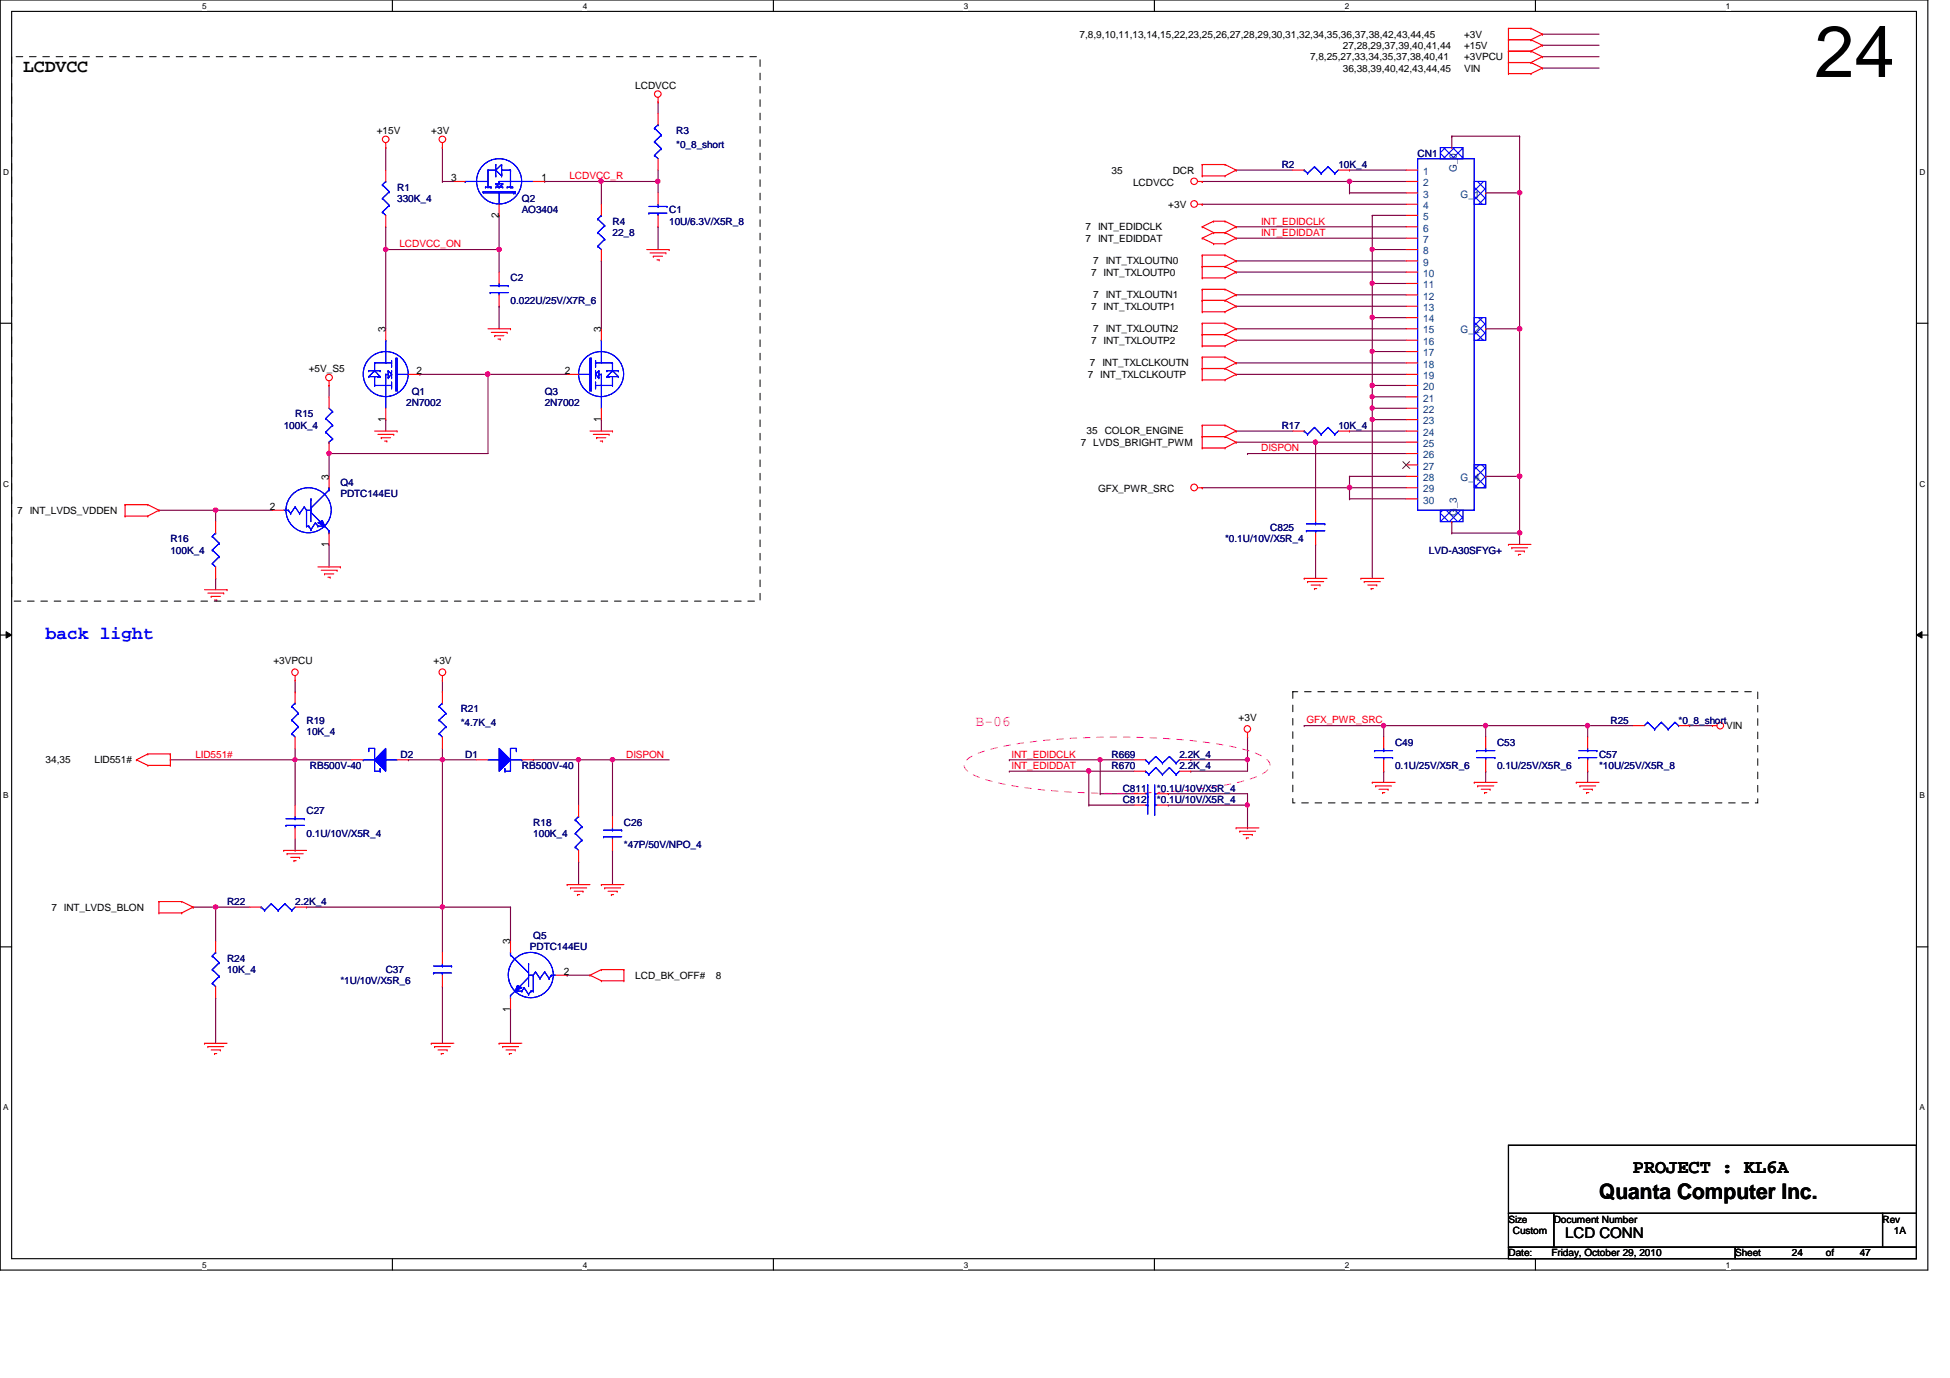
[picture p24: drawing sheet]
<svg xmlns="http://www.w3.org/2000/svg" width="297mm" height="210mm" viewBox="0 0 297 210" stroke-linecap="round" stroke-linejoin="round" font-family="sans-serif">
<defs><g id="words">
<text font-size="11" x="276.4" y="11.7">24</text>
<text font-size="3.3" x="243.6" y="182.6">Quanta Computer Inc.</text>
<text font-size="2.9" x="248.7" y="178.6">PROJECT : KL6A</text>
<text font-size="2.8" x="3.5" y="11">LCDVCC</text>
<text font-size="2.8" fill="#00f" x="6.9" y="97.3">back light</text>
<text font-size="2.2" fill="#f0f" x="148.6" y="110.7">B-06</text>
<text font-size="2.2" x="238.4" y="188.6">LCD CONN</text>
<g font-size="1.6">
<text x="68.7" y="27.6">3</text>
<text x="82.5" y="27.6">1</text>
<text x="76" y="33.2" transform="rotate(-90 76 33.2)">2</text>
<text x="58.7" y="50.6" transform="rotate(-90 58.7 50.6)">3</text>
<text x="91.6" y="50.6" transform="rotate(-90 91.6 50.6)">3</text>
<text x="63.5" y="57">2</text>
<text x="86" y="57">2</text>
<text x="58.7" y="64.3" transform="rotate(-90 58.7 64.3)">1</text>
<text x="91.6" y="64.3" transform="rotate(-90 91.6 64.3)">1</text>
<text x="41.1" y="77.7">2</text>
<text x="50.1" y="73.1" transform="rotate(-90 50.1 73.1)">3</text>
<text x="50.1" y="83.3" transform="rotate(-90 50.1 83.3)">1</text>
<text x="77.7" y="143.8" transform="rotate(-90 77.7 143.8)">3</text>
<text x="85.9" y="148.5">2</text>
<text x="77.7" y="154.1" transform="rotate(-90 77.7 154.1)">1</text>
</g>
<g font-size="1.6" fill="#004080">
<text x="216.8" y="26.6">1</text>
<text x="216.8" y="28.4">2</text>
<text x="221.9" y="26.2" transform="rotate(-90 221.9 26.2)">G_0</text>
<text x="216.8" y="30.1">3</text>
<text x="216.8" y="33.5">5</text>
<text x="216.8" y="31.8">4</text>
<text x="216.8" y="35.3">6</text>
<text x="222.5" y="30.1">G_1</text>
<text x="216.8" y="37">7</text>
<text x="216.8" y="40.5">9</text>
<text x="216.8" y="38.7">8</text>
<text x="216.8" y="43.9">11</text>
<text x="216.8" y="47.4">13</text>
<text x="216.8" y="42.2">10</text>
<text x="216.8" y="45.6">12</text>
<text x="216.8" y="50.8">15</text>
<text x="216.8" y="49.1">14</text>
<text x="216.8" y="52.5">16</text>
<text x="222.5" y="50.8">G_2</text>
<text x="216.8" y="54.3">17</text>
<text x="216.8" y="57.7">19</text>
<text x="216.8" y="56">18</text>
<text x="216.8" y="59.4">20</text>
<text x="216.8" y="61.2">21</text>
<text x="216.8" y="64.6">23</text>
<text x="216.8" y="62.9">22</text>
<text x="216.8" y="68.1">25</text>
<text x="216.8" y="71.5">27</text>
<text x="216.8" y="66.4">24</text>
<text x="216.8" y="69.8">26</text>
<text x="216.8" y="75">29</text>
<text x="216.8" y="73.3">28</text>
<text x="216.8" y="76.7">30</text>
<text x="222.5" y="73.3">G_4</text>
<text x="221.9" y="78.6" transform="rotate(-90 221.9 78.6)">G_3</text>
</g>
<g font-size="1.5">
<text x="164.5" y="5.7">7,8,9,10,11,13,14,15,22,23,25,26,27,28,29,30,31,32,34,35,36,37,38,42,43,44,45</text>
<text x="223" y="5.7">+3V</text>
<text x="199.6" y="9.2">7,8,25,27,33,34,35,37,38,40,41</text>
<text x="204.6" y="7.5">27,28,29,37,39,40,41,44</text>
<text x="204.6" y="10.9">36,38,39,40,42,43,44,45</text>
<text x="223" y="7.5">+15V</text>
<text x="223" y="9.2">+3VPCU</text>
<text x="223" y="10.9">VIN</text>
<text x="96.8" y="13.5">LCDVCC</text>
<text x="57.4" y="20.4">+15V</text>
<text x="65.7" y="20.4">+3V</text>
<text x="169.3" y="26.5">35</text>
<text x="172.6" y="28.4">LCDVCC</text>
<text x="178.6" y="26.5">DCR</text>
<text x="165.4" y="35.1">7 INT_EDIDCLK</text>
<text x="178" y="31.6">+3V</text>
<text x="165.4" y="36.8">7 INT_EDIDDAT</text>
<text x="166.2" y="42">7 INT_TXLOUTP0</text>
<text x="166.5" y="40.3">7 INT_TXLOUTN0</text>
<text x="166.2" y="47.2">7 INT_TXLOUTP1</text>
<text x="166.5" y="45.5">7 INT_TXLOUTN1</text>
<text x="166.2" y="52.4">7 INT_TXLOUTP2</text>
<text x="166.5" y="50.6">7 INT_TXLOUTN2</text>
<text x="47" y="56.7">+5V_S5</text>
<text x="165.7" y="57.5">7 INT_TXLCLKOUTP</text>
<text x="166" y="55.8">7 INT_TXLCLKOUTN</text>
<text x="164.6" y="67.9">7 LVDS_BRIGHT_PWM</text>
<text x="165.5" y="66.2">35 COLOR_ENGINE</text>
<text x="167.3" y="75">GFX_PWR_SRC</text>
<text x="2.6" y="78.3">7 INT_LVDS_VDDEN</text>
<text x="41.7" y="101.2">+3VPCU</text>
<text x="66" y="101.2">+3V</text>
<text x="188.7" y="109.9">+3V</text>
<text x="262.9" y="111.1">VIN</text>
<text x="6.9" y="116.2">34,35</text>
<text x="14.4" y="116.2">LID551#</text>
<text x="7.8" y="138.7">7 INT_LVDS_BLON</text>
<text x="96.8" y="149.1">LCD_BK_OFF#</text>
<text x="109" y="149.1">8</text>
<text x="229.8" y="186.2">Size</text>
<text x="229.8" y="191.4">Date:</text>
<text x="230.5" y="188">Custom</text>
<text x="236.3" y="191.4">Friday, October 29, 2010</text>
<text x="236.7" y="186.2">Document Number</text>
<text x="264.3" y="191.4">Sheet</text>
<text x="273" y="191.4">24</text>
<text x="278.1" y="191.4">of</text>
<text x="283.3" y="191.4">47</text>
<text x="286.8" y="186.2">Rev</text>
<text x="288.5" y="188">1A</text>
</g>
<g font-size="1.5" fill="#000080">
<text x="103" y="20.4">R3</text>
<text x="103" y="22.5">*0_8_short</text>
<text x="215.9" y="23.9">CN1</text>
<text x="60.5" y="29">R1</text>
<text x="195.2" y="25.6">R2</text>
<text x="203.9" y="25.6">10K_4</text>
<text x="60.5" y="30.8">330K_4</text>
<text x="79.5" y="30.8">Q2</text>
<text x="79.5" y="32.5">AO3404</text>
<text x="93.3" y="34.2">R4</text>
<text x="93.3" y="35.9">22_8</text>
<text x="101.9" y="32.5">C1</text>
<text x="101.9" y="34.2">10U/6.3V/X5R_8</text>
<text x="77.8" y="42.8">C2</text>
<text x="77.8" y="46.3">0.022U/25V/X7R_6</text>
<text x="43.2" y="65.3">100K_4</text>
<text x="45" y="63.6">R15</text>
<text x="61.9" y="61.8">2N7002</text>
<text x="62.7" y="60.1">Q1</text>
<text x="83" y="60.1">Q3</text>
<text x="83" y="61.8">2N7002</text>
<text x="195.2" y="65.3">R17</text>
<text x="203.9" y="65.3">10K_4</text>
<text x="51.9" y="74">Q4</text>
<text x="51.9" y="75.7">PDTC144EU</text>
<text x="25.9" y="82.6">R16</text>
<text x="186.6" y="82.6">*0.1U/10V/X5R_4</text>
<text x="193.5" y="80.9">C825</text>
<text x="25.9" y="84.3">100K_4</text>
<text x="217.7" y="84.3">LVD-A30SFYG+</text>
<text x="46.7" y="110.2">R19</text>
<text x="46.7" y="111.9">10K_4</text>
<text x="70.2" y="108.5">R21</text>
<text x="70.2" y="110.6">*4.7K_4</text>
<text x="212.5" y="113.7">C49</text>
<text x="228" y="113.7">C53</text>
<text x="245.3" y="110.2">R25</text>
<text x="255.7" y="110.2">*0_8_short</text>
<text x="47.2" y="117.1">RB500V-40</text>
<text x="61" y="115.4">D2</text>
<text x="70.9" y="115.4">D1</text>
<text x="79.5" y="117.1">RB500V-40</text>
<text x="169.3" y="115.4">R669</text>
<text x="169.3" y="117.1">R670</text>
<text x="179.7" y="115.4">2.2K_4</text>
<text x="179.7" y="117.1">2.2K_4</text>
<text x="212.5" y="117.1">0.1U/25V/X5R_6</text>
<text x="228" y="117.1">0.1U/25V/X5R_6</text>
<text x="243.6" y="115.4">C57</text>
<text x="243.6" y="117.1">*10U/25V/X5R_8</text>
<text x="46.7" y="124">C27</text>
<text x="81.2" y="125.8">R18</text>
<text x="95" y="125.8">C26</text>
<text x="171" y="120.6">C811</text>
<text x="171" y="122.3">C812</text>
<text x="176.2" y="120.6">*0.1U/10V/X5R_4</text>
<text x="176.2" y="122.3">*0.1U/10V/X5R_4</text>
<text x="46.7" y="127.5">0.1U/10V/X5R_4</text>
<text x="81.2" y="127.5">100K_4</text>
<text x="95" y="129.2">*47P/50V/NPO_4</text>
<text x="34.6" y="137.8">R22</text>
<text x="45" y="137.8">2.2K_4</text>
<text x="81.2" y="143">Q5</text>
<text x="34.6" y="146.5">R24</text>
<text x="34.6" y="148.2">10K_4</text>
<text x="51.9" y="149.9">*1U/10V/X5R_6</text>
<text x="58.8" y="148.2">C37</text>
<text x="80.7" y="144.8">PDTC144EU</text>
</g>
<g font-size="1.5" fill="#f00">
<text x="86.7" y="27.3">LCDVCC_R</text>
<text x="192.1" y="34.2">INT_EDIDCLK</text>
<text x="192.1" y="35.9">INT_EDIDDAT</text>
<text x="60.8" y="37.7">LCDVCC_ON</text>
<text x="192.1" y="68.7">DISPON</text>
<text x="199" y="110.2">GFX_PWR_SRC</text>
<text x="29.8" y="115.4">LID551#</text>
<text x="95.4" y="115.4">DISPON</text>
<text x="154.1" y="115.4">INT_EDIDCLK</text>
<text x="154.1" y="117.1">INT_EDIDDAT</text>
</g>
<g font-size="1.3">
<text x="30.8" y="1.4">5</text>
<text x="88.8" y="1.4">4</text>
<text x="146.8" y="1.4">3</text>
<text x="204.8" y="1.4">2</text>
<text x="262.9" y="1.4">1</text>
<text x=".5" y="26.6">D</text>
<text x="292.4" y="26.6">D</text>
<text x=".5" y="74.1">C</text>
<text x="292.4" y="74.1">C</text>
<text x=".5" y="121.6">B</text>
<text x="292.4" y="121.6">B</text>
<text x=".5" y="169.1">A</text>
<text x="292.4" y="169.1">A</text>
<text x="30.8" y="193.1">5</text>
<text x="88.8" y="193.1">4</text>
<text x="146.8" y="193.1">3</text>
<text x="204.8" y="193.1">2</text>
<text x="262.9" y="193.1">1</text>
</g>
</g></defs>
<path d="M0 0h293.7v193.5h-293.7zM1.8 1.7h290.1v190h-290.1z" fill="none" stroke="#000" stroke-width=".17"/>
<g fill="#fff">
<path d="M30.8 .2h.7v1.4h-.7z"/>
<path d="M30.8 191.9h.7v1.4h-.7z"/>
</g>
<path d="M59.8 0v1.7M59.8 191.7v1.8" fill="none" stroke="#000" stroke-width=".17"/>
<g fill="#fff">
<path d="M88.8 .2h.6v1.4h-.6z"/>
<path d="M88.8 191.9h.6v1.4h-.6z"/>
</g>
<path d="M117.8 0v1.7M117.8 191.7v1.8" fill="none" stroke="#000" stroke-width=".17"/>
<g fill="#fff">
<path d="M146.8 .2h.7v1.4h-.7z"/>
<path d="M146.8 191.9h.7v1.4h-.7z"/>
</g>
<path d="M175.8 0v1.7M175.8 191.7v1.8" fill="none" stroke="#000" stroke-width=".17"/>
<g fill="#fff">
<path d="M204.8 .2h.7v1.4h-.7z"/>
<path d="M204.8 191.9h.7v1.4h-.7z"/>
</g>
<path d="M233.9 0v1.7M233.9 191.7v1.8" fill="none" stroke="#000" stroke-width=".17"/>
<g fill="#fff">
<path d="M262.9 .2h.7v1.4h-.7z"/>
<path d="M262.9 191.9h.7v1.4h-.7z"/>
<path d="M.5 25.5h.9v1.4h-.9z"/>
<path d="M292.4 25.5h.9v1.4h-.9z"/>
<path d="M.5 73h.9v1.4h-.9z"/>
<path d="M292.4 73h.9v1.4h-.9z"/>
</g>
<path d="M0 49.2h1.8M291.9 49.2h1.8" fill="none" stroke="#000" stroke-width=".17"/>
<g fill="#fff">
<path d="M.5 120.5h.8v1.4h-.8z"/>
<path d="M292.4 120.5h.8v1.4h-.8z"/>
</g>
<path d="M0 96.7h1.8M291.9 96.7h1.8" fill="none" stroke="#000" stroke-width=".17"/>
<path d="M.9 96.2l.9 .5-.9 .5zM291.9 96.7l.9-.5v1z" fill="#000"/>
<path d="M.9 96.2l.9 .5-.9 .5zM291.9 96.7l.9-.5v1z" fill="none" stroke="#000" stroke-width=".15"/>
<g fill="#fff">
<path d="M.5 168h.8v1.4h-.8z"/>
<path d="M292.4 168h.8v1.4h-.8z"/>
</g>
<path d="M0 144.2h1.8M291.9 144.2h1.8" fill="none" stroke="#000" stroke-width=".17"/>
<path d="M58.8 22.5h.1M58.8 22.5v3.4M91.6 27.6h.1M91.6 27.6h8.6" fill="none" stroke="#800040" stroke-width=".17"/>
<circle cx="100.2" cy="27.6" r=".33" fill="#f0f"/>
<circle cx="100.2" cy="27.6" r=".33" fill="none" stroke="#f0f" stroke-width=".17"/>
<circle cx="91.6" cy="27.6" r=".33" fill="#f0f"/>
<circle cx="91.6" cy="27.6" r=".33" fill="none" stroke="#f0f" stroke-width=".17"/>
<g fill="none" stroke="#800040" stroke-width=".17">
<path d="M58.8 34.5h.1M58.8 34.5v3.5M76 32.8h.1M76 32.8v5.2M83 27.6h.1M83 27.6h8.6M91.6 39.8h.1M91.6 27.6h.1M91.6 27.6v3.5M91.6 39.8v10.3M100.2 27.6h.1M100.2 34.5h.1"/>
<path d="M100.2 27.6v1.8M100.2 34.5v3.5M76 46.7h.1M76 46.7v3.4M50.1 69.1h.1M50.1 69.1h24.2M91.6 63.9h.1M91.6 63.9v1.8"/>
</g>
<circle cx="50.1" cy="69.1" r=".33" fill="#f0f"/>
<circle cx="50.1" cy="69.1" r=".33" fill="none" stroke="#f0f" stroke-width=".17"/>
<path d="M58.8 38h.1M58.8 38h17.2" fill="none" stroke="#800040" stroke-width=".17"/>
<circle cx="76" cy="38" r=".33" fill="#f0f"/>
<circle cx="76" cy="38" r=".33" fill="none" stroke="#f0f" stroke-width=".17"/>
<path d="M58.8 38h.1M58.8 38v12.1" fill="none" stroke="#800040" stroke-width=".17"/>
<circle cx="58.8" cy="38" r=".33" fill="#f0f"/>
<circle cx="58.8" cy="38" r=".33" fill="none" stroke="#f0f" stroke-width=".17"/>
<path d="M76 38h.1M76 38v3.4M50.1 58.7h.1M50.1 58.7v1.8M64 57h.1M64 57h22.4M74.3 57h.1M74.3 57v12.1M50.1 69.1h.1M50.1 69.1v3.5" fill="none" stroke="#800040" stroke-width=".17"/>
<circle cx="74.3" cy="57" r=".34" fill="#f0f"/>
<circle cx="74.3" cy="57" r=".34" fill="none" stroke="#f0f" stroke-width=".17"/>
<path d="M32.8 77.7h.1M32.8 77.7h8.7M50.1 82.9h.1M50.1 82.9v3.5" fill="none" stroke="#800040" stroke-width=".17"/>
<circle cx="32.9" cy="77.7" r=".33" fill="#f0f"/>
<circle cx="32.9" cy="77.7" r=".33" fill="none" stroke="#f0f" stroke-width=".17"/>
<path d="M93.3 115.7h.1M93.3 115.7v8.7M29.4 138.2h.1M29.4 138.2h3.4M77.8 153.7h.1M77.8 153.7v5.2" fill="none" stroke="#800040" stroke-width=".17"/>
<circle cx="93.3" cy="115.7" r=".33" fill="#f0f"/>
<circle cx="93.3" cy="115.7" r=".33" fill="none" stroke="#f0f" stroke-width=".17"/>
<path d="M88.1 115.7h.1M88.1 115.7h5.2M88.1 115.7v6.9M93.3 129.5h.1M93.3 129.5v5.2" fill="none" stroke="#800040" stroke-width=".17"/>
<circle cx="88.1" cy="115.7" r=".32" fill="#f0f"/>
<circle cx="88.1" cy="115.7" r=".32" fill="none" stroke="#f0f" stroke-width=".17"/>
<path d="M45 115.7h.1M45 115.7h8.6M45 115.7v6.9M81.2 115.7h.1M81.2 115.7h6.9" fill="none" stroke="#800040" stroke-width=".17"/>
<circle cx="44.9" cy="115.7" r=".32" fill="#f0f"/>
<circle cx="44.9" cy="115.7" r=".32" fill="none" stroke="#f0f" stroke-width=".17"/>
<path d="M45 105.4h.1M45 103.6v1.8M67.4 115.7h.1M67.4 115.7v22.5M45 129.5h.1M45 127.8v1.7" fill="none" stroke="#800040" stroke-width=".17"/>
<circle cx="67.4" cy="138.1" r=".33" fill="#f0f"/>
<circle cx="67.4" cy="138.1" r=".33" fill="none" stroke="#f0f" stroke-width=".17"/>
<circle cx="67.4" cy="115.7" r=".33" fill="#f0f"/>
<circle cx="67.4" cy="115.7" r=".33" fill="none" stroke="#f0f" stroke-width=".17"/>
<path d="M25.9 115.7h.1M25.9 115.7h19.1M32.8 138.2h.1M32.8 138.2h5.3M32.8 138.2v5.2" fill="none" stroke="#800040" stroke-width=".17"/>
<circle cx="32.9" cy="138.1" r=".33" fill="#f0f"/>
<circle cx="32.9" cy="138.1" r=".33" fill="none" stroke="#f0f" stroke-width=".17"/>
<g fill="none" stroke="#800040" stroke-width=".17">
<path d="M24.2 77.7h.1M24.2 77.7h8.6M32.8 77.7h.1M32.8 77.7v1.8M58.8 63.9h.1M58.8 63.9v1.8M32.8 88.1h.1M32.8 88.1v1.7M45 115.7h.1M45 114v1.7M62.2 115.7h.1M62.2 115.7h10.4"/>
<path d="M67.4 115.7h.1M67.4 105.4h.1M67.4 103.6v1.8M67.4 114v1.7M93.3 115.7h.1M93.3 115.7h8.6M226.3 110.5h.1M226.3 117.5h.1M226.3 110.5v1.8M226.3 117.5v1.7M226.3 110.5h15.5M46.7 138.2h.1"/>
<path d="M46.7 138.2h31.1M67.4 138.2h.1M67.4 138.2v6.9M77.8 138.2h.1M77.8 138.2v5.2M88.1 131.3h.1M88.1 131.3v3.4M32.8 152h.1M32.8 152v6.9M67.4 150.3h.1M67.4 150.3v8.6M86.4 148.5h.1"/>
<path d="M86.4 148.5h3.5"/>
</g>
<circle cx="241.8" cy="110.5" r=".33" fill="#f0f"/>
<circle cx="241.8" cy="110.5" r=".33" fill="none" stroke="#f0f" stroke-width=".17"/>
<path d="M198.7 110.5h.1M198.7 110.5h27.6M210.8 117.5h.1M210.8 110.5h.1M210.8 110.5v1.8M210.8 117.5v1.7M241.8 117.5h.1M241.8 110.5h.1M241.8 110.5v1.8M241.8 117.5v1.7" fill="none" stroke="#800040" stroke-width=".17"/>
<circle cx="226.3" cy="110.5" r=".33" fill="#f0f"/>
<circle cx="226.3" cy="110.5" r=".33" fill="none" stroke="#f0f" stroke-width=".17"/>
<circle cx="210.7" cy="110.5" r=".33" fill="#f0f"/>
<circle cx="210.7" cy="110.5" r=".33" fill="none" stroke="#f0f" stroke-width=".17"/>
<g fill="none" stroke="#800040" stroke-width=".17">
<path d="M100.2 15.5h.1M100.2 15.5v1.8M234.9 5.2h.1M234.9 6.9h.1M234.9 8.6h.1M234.9 10.4h.1M234.9 5.2h8.7M234.9 6.9h8.7M234.9 8.6h8.7M234.9 10.4h8.7M67.4 22.5h.1M67.4 27.6h.1"/>
<path d="M67.4 22.5v5.1M67.4 27.6h1.7M100.2 27.6h.1M100.2 25.9v1.7M205.6 25.9h.1M205.6 25.9h8.6M188.3 57h.1M188.3 55.3h.1M188.3 57h25.9M188.3 55.3h25.9M205.6 65.7h.1M205.6 72.6h.1"/>
<path d="M205.6 65.7h8.6M205.6 72.6h8.6M205.6 72.6v1.7"/>
</g>
<circle cx="205.6" cy="74.2" r=".34" fill="#f0f"/>
<circle cx="205.6" cy="74.2" r=".34" fill="none" stroke="#f0f" stroke-width=".17"/>
<g fill="none" stroke="#800040" stroke-width=".17">
<path d="M188.3 34.5h.1M188.3 36.3h.1M188.3 39.8h.1M188.3 25.9h.1M188.3 34.5h25.9M188.3 36.3h25.9M188.3 39.8h25.9M188.3 25.9h8.6M226.3 29.4h.1M226.3 29.4h5.2M231.5 29.4h.1M231.5 29.4v43.2"/>
<path d="M188.3 51.8h.1M188.3 50.1h.1M188.3 44.9h.1M188.3 46.7h.1M188.3 41.4h.1M188.3 51.8h25.9M188.3 50.1h25.9M188.3 44.9h25.9M188.3 46.7h25.9M188.3 41.4h25.9M226.3 50.1h.1M226.3 50.1h5.2"/>
<path d="M231.5 50.1h.1M183.1 74.3h.1M183.1 74.3h31.1M188.3 65.7h.1M188.3 65.7h8.6M200.4 67.4h.1M200.4 67.4h13.8M205.6 74.3h.1M221.1 81.2h.1M221.1 81.2h10.4M241.8 110.5h.1M241.8 110.5h6.9"/>
<path d="M257.4 110.5h.1M257.4 110.5h3.5"/>
</g>
<circle cx="231.5" cy="72.5" r=".33" fill="#f0f"/>
<circle cx="231.5" cy="72.5" r=".33" fill="none" stroke="#f0f" stroke-width=".17"/>
<circle cx="231.5" cy="50.1" r=".34" fill="#f0f"/>
<circle cx="231.5" cy="50.1" r=".34" fill="none" stroke="#f0f" stroke-width=".17"/>
<path d="M226.3 72.6h.1M226.3 72.6h5.2M231.5 81.2h.1M231.5 81.2v1.7" fill="none" stroke="#800040" stroke-width=".17"/>
<circle cx="231.5" cy="81.2" r=".33" fill="#f0f"/>
<circle cx="231.5" cy="81.2" r=".33" fill="none" stroke="#f0f" stroke-width=".17"/>
<path d="M205.6 27.6h.1M205.6 27.6h8.6M221.1 20.7h.1M221.1 20.7v1.8M221.1 20.7h10.4M190 69.1h.1M190 69.1h24.2M221.1 79.5h.1M221.1 79.5v1.7" fill="none" stroke="#800040" stroke-width=".17"/>
<circle cx="205.6" cy="27.6" r=".33" fill="#f0f"/>
<circle cx="205.6" cy="27.6" r=".33" fill="none" stroke="#f0f" stroke-width=".17"/>
<path d="M183.1 27.6h.1M183.1 31.1h.1M183.1 27.6h22.5M183.1 31.1h31.1M205.6 27.6h.1M205.6 29.4h.1M205.6 27.6v1.8M205.6 29.4h8.6M231.5 20.7h.1M231.5 20.7v8.7" fill="none" stroke="#800040" stroke-width=".17"/>
<circle cx="231.5" cy="29.4" r=".33" fill="#f0f"/>
<circle cx="231.5" cy="29.4" r=".33" fill="none" stroke="#f0f" stroke-width=".17"/>
<path d="M209 38h.1M209 38h5.2M209 38v10.4M209 43.2h.1M209 43.2h5.2M205.6 76h.1M205.6 74.3h.1M205.6 76h8.6M205.6 74.3v1.7" fill="none" stroke="#800040" stroke-width=".17"/>
<circle cx="209" cy="43.2" r=".32" fill="#f0f"/>
<circle cx="209" cy="43.2" r=".32" fill="none" stroke="#f0f" stroke-width=".17"/>
<path d="M209 48.4h.1M209 48.4h5.2M209 48.4v5.2" fill="none" stroke="#800040" stroke-width=".17"/>
<circle cx="209" cy="48.3" r=".33" fill="#f0f"/>
<circle cx="209" cy="48.3" r=".33" fill="none" stroke="#f0f" stroke-width=".17"/>
<path d="M209 53.6h.1M209 53.6h5.2M209 53.6v5.1" fill="none" stroke="#800040" stroke-width=".17"/>
<circle cx="209" cy="53.5" r=".32" fill="#f0f"/>
<circle cx="209" cy="53.5" r=".32" fill="none" stroke="#f0f" stroke-width=".17"/>
<path d="M209 58.7h.1M209 58.7h5.2M209 58.7v1.8" fill="none" stroke="#800040" stroke-width=".17"/>
<circle cx="209" cy="58.7" r=".33" fill="#f0f"/>
<circle cx="209" cy="58.7" r=".33" fill="none" stroke="#f0f" stroke-width=".17"/>
<path d="M209 60.5h.1M209 60.5h5.2M209 60.5v1.7" fill="none" stroke="#800040" stroke-width=".17"/>
<circle cx="209" cy="60.4" r=".32" fill="#f0f"/>
<circle cx="209" cy="60.4" r=".32" fill="none" stroke="#f0f" stroke-width=".17"/>
<path d="M209 62.2h.1M209 63.9h.1M209 62.2h5.2M209 63.9v24.2" fill="none" stroke="#800040" stroke-width=".17"/>
<circle cx="209" cy="63.9" r=".32" fill="#f0f"/>
<circle cx="209" cy="63.9" r=".32" fill="none" stroke="#f0f" stroke-width=".17"/>
<path d="M209 63.9h.1M209 62.2h.1M209 63.9h5.2M209 62.2v1.7" fill="none" stroke="#800040" stroke-width=".17"/>
<circle cx="209" cy="62.2" r=".32" fill="#f0f"/>
<circle cx="209" cy="62.2" r=".32" fill="none" stroke="#f0f" stroke-width=".17"/>
<path d="M231.5 72.6h.1M231.5 72.6v8.6" fill="none" stroke="#800040" stroke-width=".17"/>
<circle cx="231.5" cy="72.5" r=".33" fill="#f0f"/>
<circle cx="231.5" cy="72.5" r=".33" fill="none" stroke="#f0f" stroke-width=".17"/>
<path d="M181.4 117.5h.1M190 115.7h.1M190 115.7v1.8h-8.6" fill="none" stroke="#800040" stroke-width=".17"/>
<circle cx="190" cy="115.7" r=".32" fill="#f0f"/>
<circle cx="190" cy="115.7" r=".32" fill="none" stroke="#f0f" stroke-width=".17"/>
<path d="M167.6 115.7h.1M167.6 115.7h5.2M181.4 115.7h.1M190 112.3h.1M190 112.3v3.4h-8.6" fill="none" stroke="#800040" stroke-width=".17"/>
<circle cx="167.6" cy="115.7" r=".32" fill="#f0f"/>
<circle cx="167.6" cy="115.7" r=".32" fill="none" stroke="#f0f" stroke-width=".17"/>
<path d="M165.9 117.5h.1M165.9 117.5h6.9M178 120.9h.1M178 120.9h12v1.7M190 122.6h.1" fill="none" stroke="#800040" stroke-width=".17"/>
<circle cx="190" cy="122.6" r=".32" fill="#f0f"/>
<circle cx="190" cy="122.6" r=".32" fill="none" stroke="#f0f" stroke-width=".17"/>
<path d="M153.8 115.7h.1M153.8 115.7h13.8M165.9 117.5h.1M165.9 117.5v5.1M167.6 115.7h.1M167.6 115.7v5.2M165.9 122.6h.1M165.9 122.6h6.9M167.6 120.9h.1M167.6 120.9h5.2M178 122.6h.1M178 122.6h12" fill="none" stroke="#800040" stroke-width=".17"/>
<circle cx="165.8" cy="117.4" r=".33" fill="#f0f"/>
<circle cx="165.8" cy="117.4" r=".33" fill="none" stroke="#f0f" stroke-width=".17"/>
<path d="M209 32.8h.1M209 38h.1M209 32.8h5.2M209 32.8v5.2M153.8 117.5h.1M153.8 117.5h12.1M190 126.1h.1M190 122.6v3.5" fill="none" stroke="#800040" stroke-width=".17"/>
<circle cx="209" cy="38" r=".32" fill="#f0f"/>
<circle cx="209" cy="38" r=".32" fill="none" stroke="#f0f" stroke-width=".17"/>
<path d="M200.4 67.4h.1M200.4 67.4v10.3M200.4 82.9h.1M200.4 82.9v5.2" fill="none" stroke="#800040" stroke-width=".17"/>
<circle cx="200.4" cy="67.3" r=".33" fill="#f0f"/>
<circle cx="200.4" cy="67.3" r=".33" fill="none" stroke="#f0f" stroke-width=".17"/>
<path d="M188.3 67.4h.1M188.3 67.4h12.1" fill="none" stroke="#800040" stroke-width=".17"/>
<g fill="none" stroke="#f00" stroke-width=".17">
<path d="M100.2 15.5h.1M100.2 14.9v.6M229.8 6.1h.1M229.8 4.3h.1M229.8 7.8h.1M229.8 9.5h.1M229.8 11.2h.1M229.8 4.3h3.4M229.8 6.1h3.4M229.8 4.3v6.9M229.8 7.8h3.4M229.8 9.5h3.4"/>
<path d="M229.8 11.2h3.4M233.2 4.3h.1M233.2 6.1h.1M233.2 7.8h.1M233.2 9.5h.1M233.2 11.2h.1M233.2 4.3l1.7 .9M233.2 6.1l1.7 .8M233.2 7.8l1.7 .8M233.2 9.5l1.7 .9M234.9 5.2h.1M234.9 6.9h.1"/>
<path d="M234.9 8.6h.1M234.9 10.4h.1M234.9 5.2l-1.7 .9M234.9 6.9l-1.7 .9M234.9 8.6l-1.7 .9M234.9 10.4l-1.7 .8M58.8 22.5h.1M58.8 21.8v.7M67.4 22.5h.1M67.4 21.8v.7M98.5 38h3.4M99 38.5h2.4"/>
<path d="M99.5 39h.1M99.5 39h1.4M100.1 39.6h.3M100.4 39.6h.1M101.4 38.5h.1M101.9 38h.1M182.5 27.6h.6M182.5 31.1h.6M183.1 36.3h.1M183.1 34.5h.1M183.1 38.9h.1M183.1 25.1h.1"/>
<path d="M183.1 26.8h.1M183.1 27.6h.1M183.1 31.1h.1M183.1 25.1v1.7M183.1 38.9v3.4M183.1 36.3l1.8 .8M183.1 34.5l1.8 .9M183.1 38.9h3.5M183.1 25.1h3.5M183.1 26.8h3.5M184.9 35.4h.1M184.9 37.1h.1"/>
<path d="M184.9 33.7h.1M184.9 35.4h1.7M184.9 35.4l-1.8 .9M184.9 37.1h1.7M184.9 33.7h1.7M184.9 33.7l-1.8 .8M186.6 35.4h.1M186.6 37.1h.1M186.6 33.7h.1M186.6 38.9h.1M186.6 25.1h.1M186.6 26.8h.1"/>
<path d="M186.6 35.4l1.7 .9M186.6 33.7l1.7 .8M186.6 38.9l1.7 .9M186.6 25.1l1.7 .8M188.3 36.3h.1M188.3 34.5h.1M188.3 39.8h.1M188.3 25.9h.1M188.3 36.3l-1.7 .8M188.3 34.5l-1.7 .9M188.3 39.8l-1.7 .8M188.3 25.9l-1.7 .9"/>
<path d="M50.1 58.7h.1M50.1 58v.7M74.3 50.1h3.5M74.8 50.6h2.5M75.3 51.1h.1M75.3 51.1h1.4M75.9 51.6h.3M76.2 51.6h.1M77.3 50.6h.1M77.8 50.1h.1M183.1 56.1h.1M183.1 54.4h.1"/>
<path d="M183.1 57.9h.1M183.1 49.2h.1M183.1 51h.1M183.1 52.7h.1M183.1 44.1h.1M183.1 45.8h.1M183.1 47.5h.1M183.1 40.6h.1M183.1 42.3h.1M183.1 54.4h3.5M183.1 56.1h3.5M183.1 44.1v3.4"/>
<path d="M183.1 49.2v3.5M183.1 54.4v3.5M183.1 57.9h3.5M183.1 49.2h3.5M183.1 51h3.5M183.1 52.7h3.5M183.1 44.1h3.5M183.1 45.8h3.5M183.1 47.5h3.5M183.1 40.6h3.5M183.1 42.3h3.5M186.6 54.4h.1"/>
<path d="M186.6 56.1h.1M186.6 57.9h.1M186.6 49.2h.1M186.6 51h.1M186.6 52.7h.1M186.6 44.1h.1M186.6 45.8h.1M186.6 47.5h.1M186.6 40.6h.1M186.6 42.3h.1M186.6 54.4l1.7 .9M186.6 56.1l1.7 .9"/>
<path d="M186.6 49.2l1.7 .9M186.6 51l1.7 .8M186.6 44.1l1.7 .8M186.6 45.8l1.7 .9M186.6 40.6l1.7 .8M188.3 55.3h.1M188.3 57h.1M188.3 50.1h.1M188.3 51.8h.1M188.3 44.9h.1M188.3 46.7h.1M188.3 41.4h.1"/>
<path d="M188.3 55.3l-1.7 .8M188.3 57l-1.7 .9M188.3 50.1l-1.7 .9M188.3 51.8l-1.7 .9M188.3 44.9l-1.7 .9M188.3 46.7l-1.7 .8M188.3 41.4l-1.7 .9M19 78.6h.1M19 76.9h.1M19 76.9h3.5M19 78.6h3.5M19 76.9v1.7"/>
<path d="M22.5 76.9h.1M22.5 78.6h.1M22.5 76.9l1.7 .8M24.2 77.7h.1M24.2 77.7l-1.7 .9M32.8 79.5v1.7M57.1 65.7h3.4M57.6 66.2h2.4M58.1 66.7h.1M58.1 66.7h1.4M58.6 67.2h.3M58.9 67.2h.1"/>
<path d="M60 66.2h.1M60.5 65.7h.1M89.9 65.7h3.4M90.4 66.2h2.4M90.9 66.7h.1M90.9 66.7h1.4M91.4 67.2h.4M91.8 67.2h.1M92.8 66.2h.1M93.3 65.7h.1M182.5 74.3h.6M183.1 64.8h.1"/>
<path d="M183.1 66.5h.1M183.1 68.2h.1M183.1 74.3h.1M183.1 64.8v3.4M183.1 64.8h3.5M183.1 66.5h3.5M183.1 68.2h3.5M186.6 64.8h.1M186.6 66.5h.1M186.6 68.2h.1M186.6 64.8l1.7 .9M186.6 66.5l1.7 .9"/>
<path d="M188.3 65.7h.1M188.3 67.4h.1M188.3 65.7l-1.7 .8M188.3 67.4l-1.7 .8M31.2 89.8h3.4M31.7 90.3h2.4M32.2 90.8h.1M32.2 90.8h1.4M32.7 91.4h.3M32.8 86.4v1.7M33 91.4h.1M34.1 90.3h.1"/>
<path d="M34.6 89.8h.1M48.4 86.4h3.5M48.9 86.9h2.4M49.4 87.4h.1M49.4 87.4h1.4M49.9 87.9h.4M50.3 87.9h.1M51.3 86.9h.1M51.9 86.4h.1M198.7 88.1h.1M198.7 88.1h3.4M199.2 88.6h.1"/>
<path d="M199.2 88.6h2.4M199.7 89.1h1.4M200.2 89.7h.1M200.2 89.7h.4M201.1 89.1h.1M207.3 88.1h.1M207.3 88.1h3.5M207.8 88.6h.1M207.8 88.6h2.5M208.4 89.1h1.3M208.9 89.7h.1M208.9 89.7h.3"/>
<path d="M209.7 89.1h.1M229.8 82.9h.1M229.8 82.9h3.4M230.3 83.4h.1M230.3 83.4h2.4M230.8 83.9h1.4M231.3 84.5h.1M231.3 84.5h.3M232.2 83.9h.1M20.8 115.7h.1M20.8 115.7l1.7 .9M22.5 114.9h.1"/>
<path d="M22.5 116.6h.1M22.5 114.9h3.4M22.5 114.9l-1.7 .8M22.5 116.6h3.4M25.9 116.6h.1M25.9 114.9h.1M25.9 114.9v1.7M45 103.6h.1M45 103v.6M67.4 103.6h.1M67.4 103v.6M190 112.3h.1"/>
<path d="M190 111.6v.7M209 119.2h.1M209 119.2h3.5M209.5 119.7h.1M209.5 119.7h2.5M224.6 119.2h.1M224.6 119.2h3.4M225.1 119.7h.1M225.1 119.7h2.4M240.1 119.2h.1M240.1 119.2h3.5M240.7 119.7h.1"/>
<path d="M240.7 119.7h2.4M260.9 110.5h.1M260.9 110.5h.6M24.2 137.3h.1M24.2 139.1h.1M24.2 139.1h3.5M24.2 137.3h3.5M24.2 137.3v1.8M27.7 139.1h.1M27.7 137.3h.1M27.7 137.3l1.7 .9M29.4 138.2h.1"/>
<path d="M29.4 138.2l-1.7 .9M43.2 129.5h.1M43.2 129.5h3.5M43.7 130h.1M43.7 130h2.5M44.3 130.6h1.3M44.8 131.1h.1M44.8 131.1h.3M45.6 130.6h.1M86.4 134.7h.1M86.4 134.7h3.5M86.9 135.3h.1"/>
<path d="M86.9 135.3h2.5M87.5 135.8h1.3M88 136.3h.1M88 136.3h.3M88.8 135.8h.1M91.6 134.7h.1M91.6 134.7h3.4M92.1 135.3h.1M92.1 135.3h2.4M92.6 135.8h1.4M93.1 136.3h.1M93.1 136.3h.4"/>
<path d="M94 135.8h.1M188.3 126.1h.1M188.3 126.1h3.5M188.8 126.6h.1M188.8 126.6h2.5M189.4 127.1h1.4M189.9 127.6h.1M189.9 127.6h.3M190.8 127.1h.1M210.1 120.2h1.4M210.6 120.7h.1M210.6 120.7h.3"/>
<path d="M211.5 120.2h.1M225.6 120.2h1.4M226.1 120.7h.1M226.1 120.7h.4M227 120.2h.1M241.2 120.2h1.4M241.7 120.7h.1M241.7 120.7h.3M242.6 120.2h.1M31.2 158.9h.1M31.2 158.9h3.4M31.7 159.4h.1"/>
<path d="M31.7 159.4h2.4M32.2 159.9h1.4M33.6 159.9h.1M65.7 158.9h.1M65.7 158.9h3.4M66.2 159.4h.1M66.2 159.4h2.4M66.7 159.9h1.4M68.1 159.9h.1M76 158.9h.1M76 158.9h3.5M76.6 159.4h.1"/>
<path d="M76.6 159.4h2.4M77.1 159.9h1.4M78.5 159.9h.1M89.9 148.5h.1M89.9 148.5l1.7 .9M91.6 149.4h.1M91.6 147.7h.1M91.6 149.4h3.4M91.6 147.7l-1.7 .8M91.6 147.7h3.4M95 147.7h.1M95 149.4h.1"/>
<path d="M95 147.7v1.7M32.7 160.5h.1M32.7 160.5h.3M67.2 160.5h.1M67.2 160.5h.4M77.6 160.5h.1M77.6 160.5h.3"/>
<circle cx="100.2" cy="14.3" r=".5"/>
<circle cx="58.8" cy="21.2" r=".5"/>
<circle cx="67.4" cy="21.2" r=".5"/>
<circle cx="181.9" cy="31.1" r=".51"/>
<circle cx="181.9" cy="27.6" r=".5"/>
<circle cx="50.1" cy="57.5" r=".5"/>
<circle cx="181.9" cy="74.2" r=".51"/>
<circle cx="44.9" cy="102.4" r=".5"/>
<circle cx="67.4" cy="102.4" r=".51"/>
<circle cx="190" cy="111" r=".5"/>
<circle cx="262" cy="110.5" r=".51"/>
</g>
<path d="M229.8 174.5h62.1v10.3h-62.1zM229.8 184.8h6.9v5.2h-6.9zM229.8 190h34.5v1.7h-34.5zM236.7 184.8h50.1v5.2h-50.1zM264.3 190h27.6v1.7h-27.6zM286.8 184.8h5.1v5.2h-5.1z" fill="none" stroke="#000" stroke-width=".17"/>
<path d="M1.8 8.6h114v83h-114zM196.9 105.4h70.9v16.9h-70.9z" fill="none" stroke="#000" stroke-width=".15" stroke-dasharray="1 1 1 1 1 1 1 1"/>
<path d="M147.3 115.7a14.9 14.9 0 0 1 6.4-2.2 109.3 109.3 0 0 1 32.9 0 15 15 0 0 1 6.4 2.2 1.03 1.03 0 0 1 0 1.7 15 15 0 0 1-6.4 2.2 107.5 107.5 0 0 1-32.9 0 15 15 0 0 1-6.4-2.2 1.03 1.03 0 0 1 0-1.7z" fill="none" stroke="#f0f" stroke-width=".15" stroke-dasharray="1 1 1 1 1 1 1 1"/>
<path d="M32.3 85.9h.1M32.3 83.8h.1M32.3 81.7h.1M32.3 85.9l.5 .5M32.3 83.8l1.1 1M32.3 81.7l1.1 1.1M32.8 81.2h.1M32.8 81.2l-.5 .5M33.4 84.8h.1M33.4 82.8h.1M33.4 84.8l-1.1 1.1M33.4 82.8l-1.1 1" fill="none" stroke="#00f" stroke-width=".17"/>
<path d="M76 114l1.8 1.7-1.8 1.8z" fill="#00f"/>
<g fill="none" stroke="#00f" stroke-width=".17">
<path d="M74.3 115.7h1.7M76 114l1.8 1.7-1.8 1.8zM76 115.7h.1M76.9 117.5h.1M76.9 117.1h.1M76.9 117.1v.4M77.8 114h.1M77.8 114v3.5h-.9M77.8 115.7h1.7M77.8 114h.9M78.7 114h.1M78.7 114.3h.1"/>
<path d="M78.7 114v.3M79.5 115.7h.1"/>
</g>
<path d="M76 114l1.8 1.7-1.8 1.8z" fill="#00f"/>
<g fill="none" stroke="#00f" stroke-width=".17">
<path d="M99.7 19.5h.1M99.7 19.5l1 1.1M100.2 19h.1M100.2 19l-.5 .5M58.2 32.3h.1M58.2 30.2h.1M58.2 28.2h.1M58.2 32.3l.6 .5M58.2 30.2l1.1 1.1M58.2 28.2l1.1 1M58.8 27.6h.1M58.8 27.6l-.6 .6"/>
<path d="M59.3 31.3h.1M59.3 29.2h.1M59.3 31.3l-1.1 1M59.3 29.2l-1.1 1M70.9 27.6h.1M70.9 27.6h3.4M73.6 29.2h.1M73.6 29.2v.2h4.9M73.6 29.2h4.9M74 28.5h.1M74 28.5h.8M74.3 28.5h.1"/>
<path d="M74.3 25.9h.1M74.3 25.9v2.6M74.3 25.9h1.2M74.7 28.5h.1M74.8 28.5h.1M75.5 25.9h.1M75.5 28h.1M75.5 28.5h.1M75.5 25.1h.1M75.5 26.8h.1M75.5 28l.5 .5M75.5 25.9l.9 .9"/>
<path d="M75.5 28h1.1M75.5 28.5h1.1M75.5 25.1v1.7M76 27.6h.1M76 29.4h.1M76 28.5h.1M76 28h.1M76 27.6h5.2M76 27.6v.4M76 29.4v1.7M76.4 25.9h.1M76.4 25.1h.1"/>
<path d="M76.4 26.6h.1M76.4 26.8h.1M76.4 26.4h.1M76.4 28.2h.1M76.4 25.9h1.4M76.4 28.2l-.4 .3M76.4 25.1l-.9 .8M76.4 25.1v1.7M76.6 28h.1M76.6 28.5h.1M76.6 28l-.2 .2M77.3 28.5h.1"/>
<path d="M77.3 28.5h.8M77.8 25.9h.1M77.8 28.5h.1M77.8 25.9v2.6M77.9 28.5h.1M78.1 29.2h.1M78.1 28.5h.1M78.3 29.4h.1M78.5 29.2h.1M78.5 29.4h.1M78.5 29.2v.2M99.7 23.7h.1"/>
<path d="M99.7 21.6h.1M99.7 23.7l.5 .5M99.7 21.6l1 1M100.7 22.6h.1M100.7 20.6h.1M100.7 22.6l-1 1.1M100.7 20.6l-1 1M198.7 25.9h.1M198.7 25.9l.5 .5M199.2 26.4h.1M200.2 25.4h.1M200.2 25.4l1 1"/>
<path d="M200.2 25.4l-1 1M201.2 26.4h.1M202.3 25.4h.1M202.3 25.4l1 1M202.3 25.4l-1.1 1M203.3 26.4h.1M203.9 25.9l-.6 .5M56.2 57.4h.1M56.2 56.5h.1M56.2 57.4h1.7M56.2 56.5h1.7M57.1 57.4h.1"/>
<path d="M57.1 55.3h.1M57.1 56.5h.1M57.1 58.7h.1M57.1 55.3h2.5M57.1 55.3v1.2M57.1 57.4v1.3M57.1 56.5l-.9 .9M57.1 56.5l.8 .9M57.1 58.7h2.5M57.6 57.4h.1M57.7 57.4h.1M57.9 57.4h.1"/>
<path d="M57.9 56.5h.1M58.8 57h.1M58.8 51.8h.1M58.8 51.8v3.5M58.8 57v5.2M58.8 57h.3M59.1 57.5h.1M59.1 56.5h.1M59.1 57h.1M59.1 56.5l.5 .5M59.1 56.5v1M59.3 57.4h.1"/>
<path d="M59.6 55.3h.1M59.6 57h.1M59.6 56.5h.1M59.6 57.5h.1M59.6 58.2h.1M59.6 58.9h.1M59.6 54.9h.1M59.6 55.6h.1M59.6 55.8h.1M59.6 58.7h.1M59.6 59.1h.1M59.6 57l-.5 .5"/>
<path d="M59.6 54.9v.9M59.6 56.5v1M59.6 58.2v.9M60.3 54.6h.1M60.3 59.1h.1M60.3 59.4h.1M60.3 54.6h.2v4.8M60.3 54.6v4.8M60.3 59.4h.2M60.5 59.3h.1M60.5 57h.1M60.5 59.4h.1"/>
<path d="M60.5 57h1.7M88.1 57h1.8M89.9 59.3h.1M89.9 57h.1M89.9 59.4h.1M90 54.6h.1M90 59.1h.1M90 59.4h.1M90 54.6h-.1v4.8M90 54.6v4.8M90.7 55.3h.1M90.7 57h.1"/>
<path d="M90.7 56.5h.1M90.7 57.5h.1M90.7 58.2h.1M90.7 58.9h.1M90.7 54.9h.1M90.7 55.6h.1M90.7 55.8h.1M90.7 58.7h.1M90.7 59.1h.1M90.7 55.3h2.6M90.7 58.7h2.6M90.7 57l.5 .5"/>
<path d="M90.7 54.9v.9M90.7 56.5v1M90.7 58.2v.9M91.1 57.4h.1M91.2 57.5h.1M91.2 56.5h.1M91.2 57h.1M91.2 57h.4M91.2 56.5l-.5 .5M91.2 56.5v1M91.6 57h.1M91.6 51.8h.1"/>
<path d="M91.6 51.8v3.5M91.6 57v5.2M92.5 57.4h.1M92.5 56.5h.1M92.5 57.4h1.7M92.5 56.5h1.7M92.6 57.4h.1M92.8 57.4h.1M93.3 57.4h.1M93.3 55.3h.1M93.3 56.5h.1M93.3 58.7h.1"/>
<path d="M93.3 55.3v1.2M93.3 57.4v1.3M93.3 56.5l.9 .9M93.3 56.5l-.8 .9M94.2 57.4h.1M94.2 56.5h.1M49.6 63.8h.1M49.6 65.8h.1M49.6 63.8l1.1 1M49.6 65.8l1.1 1M50.1 67.4h.1M50.1 62.2l.6 .5"/>
<path d="M50.7 62.7h.1M50.7 64.8h.1M50.7 66.8h.1M50.7 62.7l-1.1 1.1M50.7 64.8l-1.1 1M50.7 66.8l-.6 .6M198.7 65.7h.1M198.7 65.7l.5 .5M199 79.8h2.8M199.2 66.2h.1M200.2 65.1h.1M200.2 65.1l1 1.1"/>
<path d="M200.2 65.1l-1 1.1M200.4 79.8h.1M200.4 79.5v.3M201.2 66.2h.1M201.8 79.8h.1M202.3 65.1h.1M202.3 65.1l1 1.1M202.3 65.1l-1.1 1.1M203.3 66.2h.1M203.9 65.7l-.6 .5M199 80.9h.1M199 80.9h2.8"/>
<path d="M200.4 80.9h.1M200.4 80.9v.3M44.4 111.8h.1M44.4 109.7h.1M44.4 107.6h.1M44.4 111.8l.6 .5M44.4 109.7l1.1 1M44.4 107.6l1.1 1.1M45 107.1h.1M45 107.1l-.6 .5M45.5 110.7h.1M45.5 108.7h.1"/>
<path d="M45.5 110.7l-1.1 1.1M45.5 108.7l-1.1 1M66.9 111.8h.1M66.9 109.7h.1M66.9 107.6h.1M66.9 111.8l.5 .5M66.9 109.7l1 1M66.9 107.6l1 1.1M67.4 107.1h.1M67.4 107.1l-.5 .5M67.9 110.7h.1M67.9 108.7h.1"/>
<path d="M67.9 110.7l-1 1.1M67.9 108.7l-1 1M74.3 115.7h1.7M76 114l1.8 1.7-1.8 1.8zM76 115.7h.1M76.9 117.5h.1M76.9 117.1h.1M76.9 117.1v.4M77.8 114h.1M77.8 114v3.5h-.9M77.8 115.7h1.7M77.8 114h.9"/>
<path d="M78.7 114h.1M78.7 114.3h.1M78.7 114v.3M79.5 115.7h.1M174.5 115.7h.1M174.5 117.5h.1M174.5 115.7l.5 .5M174.5 117.5l.5 .5M174.8 119.5h.1M174.8 119.5v2.8M175 116.2h.1M175 118h.1"/>
<path d="M175.9 119.5v2.8M176.1 115.2h.1M176.1 116.9h.1M176.1 115.2l1 1M176.1 115.2l-1.1 1M176.1 116.9l1 1.1M176.1 116.9l-1.1 1.1M177.1 116.2h.1M177.1 118h.1M178.1 115.2h.1M178.1 116.9h.1M178.1 115.2l1.1 1"/>
<path d="M178.1 115.2l-1 1M178.1 116.9l1.1 1.1M178.1 116.9l-1 1.1M179.2 116.2h.1M179.2 118h.1M179.7 115.7l-.5 .5M179.7 117.5l-.5 .5M209.4 114.3h.1M209.4 115.4h2.7M209.4 114.3h2.7M210.8 114.3h.1M210.8 115.4h.1"/>
<path d="M210.8 114v.3M210.8 115.4v.3M212.1 115.4h.1M224.9 114.3h.1M224.9 115.4h2.8M224.9 114.3h2.8M226.3 114.3h.1M226.3 115.4h.1M226.3 114v.3M226.3 115.4v.3M227.7 115.4h.1M240.5 115.4h.1"/>
<path d="M240.5 115.4h2.7M240.5 114.3h2.7M241.8 114.3h.1M241.8 115.4h.1M241.8 114v.3M241.8 115.4v.3M243.2 114.3h.1M43.6 125.7h.1M43.6 124.7h2.8M43.6 125.7h2.8M45 125.7h.1M45 124.7h.1"/>
<path d="M45 124.4v.3M45 125.7v.4M46.4 124.7h.1M91.9 127.5h.1M91.9 127.5h2.8M91.9 126.4h2.8M93.3 126.4h.1M93.3 127.5h.1M93.3 126.1v.3M93.3 127.5v.3M94.7 126.4h.1M174.5 120.9h.3"/>
<path d="M174.8 120.9h.1M175.9 120.9h.1M175.9 122.3h.1M175.9 120.9h.3M32.3 149.8h.1M32.3 147.7h.1M32.3 145.6h.1M32.3 149.8l.5 .5M32.3 147.7l1.1 1M32.3 145.6l1.1 1M32.8 145.1h.1M32.8 145.1l-.5 .5"/>
<path d="M33.4 148.7h.1M33.4 146.6h.1M33.4 148.7l-1.1 1.1M33.4 146.6l-1.1 1.1M66 148.2h.1M66 148.2h2.8M66 147.2h2.8M67.4 147.2h.1M67.4 148.2h.1M67.4 146.8v.4M67.4 148.2v.3M68.8 147.2h.1"/>
<circle cx="76" cy="27.6" r="3.4"/>
<circle cx="58.8" cy="57" r="3.4"/>
<circle cx="91.6" cy="57" r="3.4"/>
</g>
<g fill="none" stroke="#f00" stroke-width=".17">
<path d="M100.2 17.3v1.7M58.8 25.9v1.7M58.8 32.8v1.7M69.1 27.6h1.8M76 31.1v1.7M81.2 27.6h1.8M100.2 24.2v1.7M196.9 25.9h1.8M203.9 25.9h1.7M58.8 50.1v1.7M62.2 57h1.8M86.4 57h1.7"/>
<path d="M91.6 50.1v1.7M50.1 60.5v1.7M50.1 67.4v1.7M58.8 62.2v1.7M91.6 62.2v1.7M196.9 65.7h1.8M200.4 77.7v1.8M203.9 65.7h1.7M200.4 81.2v1.7M45 105.4v1.7M45 112.3v1.7M67.4 105.4v1.7"/>
<path d="M67.4 112.3v1.7M72.6 115.7h1.7M79.5 115.7h1.7M172.8 115.7h1.7M172.8 117.5h1.7M179.7 115.7h1.7M179.7 117.5h1.7M210.8 112.3v1.7M210.8 115.7v1.8M226.3 112.3v1.7M226.3 115.7v1.8M241.8 112.3v1.7"/>
<path d="M241.8 115.7v1.8M45 122.6v1.8M45 126.1v1.7M93.3 124.4v1.7M93.3 127.8v1.7M172.8 120.9h1.7M176.2 120.9h1.8M32.8 143.4v1.7M32.8 150.3v1.7M67.4 145.1v1.7M67.4 148.5v1.8"/>
</g>
<path d="M48.4 79.6l.7-.3 .3 .8z" fill="#00f"/>
<g fill="none" stroke="#00f" stroke-width=".17">
<path d="M43.2 77.7h.7M43.9 77.7h.1M43.9 77.7l.4 .5M44.3 78.2h.1M45 77.2h.1M45 77.2l-.7 1M45 77.2l.6 1M45.6 78.2h.1M46.4 77.2h.1M46.4 77.2l-.8 1M46.4 77.2l.3 .5M46.7 77.7h.1"/>
<path d="M46.7 77.7h.7M46.7 77.7v2.4M47.4 77.7h.1M47.4 76h.1M47.4 76v3.5M47.4 78.1l1.4 1.4M48 79.6h.1M48 79.6l-.6 1.1M48 79.6l.4 .5M48.4 79.6l.7-.3 .3 .8zM48.8 79.5h.1M50.1 74.6h.1"/>
<path d="M50.1 74.3h.1M50.1 74.3v.3M50.1 74.6l-2.7 2.8M46.7 80.1h.1M46.7 80.1h.3M47 80.1h.1M47 80.1l.4 .6M47.4 80.7h.1M48.4 80.1h.1M48.4 80.1h1M49.4 80.1h.1M49.4 80.1l.7 .8"/>
<path d="M50.1 81.2h.1M50.1 80.9h.1M50.1 80.9v.3"/>
<circle cx="47" cy="77.7" r="3.4"/>
</g>
<path d="M48.4 79.6l.7-.3 .3 .8z" fill="#00f"/>
<g fill="none" stroke="#00f" stroke-width=".17">
<path d="M74.7 44.6h.1M74.7 43.5h2.7M74.7 44.6h2.7M76 44.6h.1M76 43.5h.1M76 43.2v.3M76 44.6v.3M77.4 43.5h.1M43.2 77.7h.7M43.9 77.7h.1M43.9 77.7l.4 .5M44.3 78.2h.1"/>
<path d="M45 77.2h.1M45 77.2l-.7 1M45 77.2l.6 1M45.6 78.2h.1M46.4 77.2h.1M46.4 77.2l-.8 1M46.4 77.2l.3 .5M46.7 77.7h.1M46.7 77.7h.7M46.7 77.7v2.4M47.4 77.7h.1M47.4 76h.1"/>
<path d="M47.4 76v3.5M47.4 78.1l1.4 1.4M48 79.6h.1M48 79.6l-.6 1.1M48 79.6l.4 .5M48.4 79.6l.7-.3 .3 .8zM48.8 79.5h.1M50.1 74.6h.1M50.1 74.3h.1M50.1 74.3v.3M50.1 74.6l-2.7 2.8M46.7 80.1h.1"/>
<path d="M46.7 80.1h.3M47 80.1h.1M47 80.1l.4 .6M47.4 80.7h.1M48.4 80.1h.1M48.4 80.1h1M49.4 80.1h.1M49.4 80.1l.7 .8M50.1 81.2h.1M50.1 80.9h.1M50.1 80.9v.3"/>
<circle cx="47" cy="77.7" r="3.4"/>
</g>
<path d="M76 41.4v1.8M76 44.9v1.8M41.5 77.7h1.7M50.1 72.6v1.7M50.1 81.2v1.7" fill="none" stroke="#f00" stroke-width=".17"/>
<path d="M58.8 114v3.5l-1.7-1.8z" fill="#00f"/>
<g fill="none" stroke="#00f" stroke-width=".17">
<path d="M55.3 115.7h.1M55.3 115.7h1.8M56.2 114h.1M56.2 114.3h.1M56.2 114h.9M56.2 114v.3M57.1 114h.1M57.1 114v3.5h.8M57.9 117.5h.1M57.9 117.1h.1M57.9 117.1v.4M58.8 114v3.5l-1.7-1.8z"/>
<path d="M58.8 115.7h.1M58.8 115.7h1.7"/>
</g>
<path d="M58.8 114v3.5l-1.7-1.8z" fill="#00f"/>
<g fill="none" stroke="#00f" stroke-width=".17">
<path d="M91.1 37.5h.1M91.1 35.4h.1M91.1 33.4h.1M91.1 37.5l.5 .5M91.1 35.4l1 1M91.1 33.4l1 1M91.6 32.8h.1M91.6 32.8l-.5 .6M92.1 36.4h.1M92.1 34.4h.1M92.1 36.4l-1 1.1M92.1 34.4l-1 1"/>
<path d="M98.8 32.5h.1M98.8 32.5h2.8M98.8 31.5h2.8M100.2 31.5h.1M100.2 32.5h.1M100.2 31.1v.4M100.2 32.5v.3M101.6 31.5h.1M55.3 115.7h.1M55.3 115.7h1.8M56.2 114h.1M56.2 114.3h.1"/>
<path d="M56.2 114h.9M56.2 114v.3M57.1 114h.1M57.1 114v3.5h.8M57.9 117.5h.1M57.9 117.1h.1M57.9 117.1v.4M58.8 114v3.5l-1.7-1.8zM58.8 115.7h.1M58.8 115.7h1.7M251 110h.1M251 110l-.5 .5"/>
<path d="M251 110l1 1.1M252 111.1h.1M253.1 110h.1M253.1 110l-1.1 1.1M253.1 110l1 1.1M254.1 111.1h.1M255.1 110h.1M255.1 110l-1 1.1M255.1 110l.6 .5M255.7 110.5h.1M39.8 138.2h.1M39.8 138.2l.5 .5"/>
<path d="M40.3 138.7h.1M41.3 137.7h.1M41.3 137.7l1.1 1M41.3 137.7l-1 1M42.4 138.7h.1M43.4 137.7h.1M43.4 137.7l1 1M43.4 137.7l-1 1M44.4 138.7h.1M45 138.2l-.6 .5M87.6 129h.1M87.6 127h.1"/>
<path d="M87.6 124.9h.1M87.6 129l.5 .5M87.6 127l1 1M87.6 124.9l1 1M88.1 124.4h.1M88.1 124.4l-.5 .5M88.6 128h.1M88.6 125.9h.1M88.6 128l-1 1M88.6 125.9l-1 1.1M174.5 122.6h.3M174.8 121.2h.1"/>
<path d="M174.8 122.6h.1M174.8 121.2v2.8M175.9 122.6h.1M175.9 124h.1M175.9 122.6h.3M175.9 121.2v2.8"/>
</g>
<g fill="none" stroke="#f00" stroke-width=".17">
<path d="M91.6 31.1v1.7M91.6 38v1.8M100.2 29.4v1.7M100.2 32.8v1.7M53.6 115.7h1.7M60.5 115.7h1.7M248.7 110.5h1.8M255.7 110.5h1.7M38.1 138.2h1.7M45 138.2h1.7M88.1 122.6v1.8M88.1 129.5v1.8"/>
<path d="M172.8 122.6h1.7M176.2 122.6h1.8"/>
</g>
<path d="M78.8 150.1l.7 .4-1 .5z" fill="#00f"/>
<g fill="none" stroke="#00f" stroke-width=".17">
<path d="M77.8 152h.1M77.8 151.6h.1M77.8 145.5h.1M77.8 145.1h.1M77.8 145.1v.4M77.8 151.6v.4M77.8 145.5l2.7 2.7M78.5 151h.1M78.5 151l-.7 .6M78.5 151h1M78.8 150.1l.7 .4-1 .5zM79.2 150.3h.1"/>
<path d="M79.5 151h.1M79.8 150.5h.1M79.8 150.5l.7 1M79.8 150.5l-.3 .5M80.5 148.5h.1M80.5 146.8h.1M80.5 151.5h.1M80.5 148.5h.7M80.5 146.8v3.5M80.5 148.9l-1.3 1.4M80.9 151h.1M80.9 151h.3"/>
<path d="M80.9 151l-.4 .5M81.2 148.5h.1M81.2 151h.1M81.2 148.5v2.5M81.6 148h.1M81.6 148l.7 1.1M81.6 148l-.4 .5M82.3 149.1h.1M83 148h.1M83 148l.6 1.1M83 148l-.7 1.1M83.6 149.1h.1"/>
<path d="M84 148.5h.1M84 148.5h.7M84 148.5l-.4 .6"/>
<circle cx="80.8" cy="148.5" r="3.4"/>
</g>
<path d="M78.8 150.1l.7 .4-1 .5z" fill="#00f"/>
<g fill="none" stroke="#00f" stroke-width=".17">
<path d="M215.9 24.2h8.7v53.5h-8.7zM77.8 152h.1M77.8 151.6h.1M77.8 145.5h.1M77.8 145.1h.1M77.8 145.1v.4M77.8 151.6v.4M77.8 145.5l2.7 2.7M78.5 151h.1M78.5 151l-.7 .6M78.5 151h1M78.8 150.1l.7 .4-1 .5z"/>
<path d="M79.2 150.3h.1M79.5 151h.1M79.8 150.5h.1M79.8 150.5l.7 1M79.8 150.5l-.3 .5M80.5 148.5h.1M80.5 146.8h.1M80.5 151.5h.1M80.5 148.5h.7M80.5 146.8v3.5M80.5 148.9l-1.3 1.4M80.9 151h.1"/>
<path d="M80.9 151h.3M80.9 151l-.4 .5M81.2 148.5h.1M81.2 151h.1M81.2 148.5v2.5M81.6 148h.1M81.6 148l.7 1.1M81.6 148l-.4 .5M82.3 149.1h.1M83 148h.1M83 148l.6 1.1M83 148l-.7 1.1"/>
<path d="M83.6 149.1h.1M84 148.5h.1M84 148.5h.7M84 148.5l-.4 .6"/>
<circle cx="80.8" cy="148.5" r="3.4"/>
</g>
<path d="M77.8 143.4v1.7M77.8 152v1.7M84.7 148.5h1.7" fill="none" stroke="#f00" stroke-width=".17"/>
<path d="M219.4 22.5h3.4v1.7h-3.4z" fill-rule="evenodd" fill="#fff"/>
<path d="M219.4 22.5h3.4v1.7h-3.4z" fill-rule="evenodd" fill="#00f"/>
<path d="M219.4 22.5h3.4v1.7h-3.4z" fill="none" stroke="#00f" stroke-width=".17"/>
<path d="M224.6 27.6h1.7v3.5h-1.7z" fill-rule="evenodd" fill="#fff"/>
<path d="M224.6 27.6h1.7v3.5h-1.7z" fill-rule="evenodd" fill="#00f"/>
<path d="M224.6 27.6h1.7v3.5h-1.7z" fill="none" stroke="#00f" stroke-width=".17"/>
<path d="M224.6 70.8h1.7v3.5h-1.7z" fill-rule="evenodd" fill="#fff"/>
<path d="M224.6 70.8h1.7v3.5h-1.7z" fill-rule="evenodd" fill="#00f"/>
<path d="M224.6 70.8h1.7v3.5h-1.7z" fill="none" stroke="#00f" stroke-width=".17"/>
<path d="M219.4 77.7h3.4v1.8h-3.4z" fill-rule="evenodd" fill="#fff"/>
<path d="M219.4 77.7h3.4v1.8h-3.4z" fill-rule="evenodd" fill="#00f"/>
<path d="M219.4 77.7h3.4v1.8h-3.4z" fill="none" stroke="#00f" stroke-width=".17"/>
<path d="M224.6 48.4h1.7v3.4h-1.7z" fill-rule="evenodd" fill="#fff"/>
<path d="M224.6 48.4h1.7v3.4h-1.7z" fill-rule="evenodd" fill="#00f"/>
<path d="M215.9 24.2h8.7v53.5h-8.7zM224.6 48.4h1.7v3.4h-1.7z" fill="none" stroke="#00f" stroke-width=".17"/>
<path d="M219.4 22.5h3.4v1.7h-3.4z" fill-rule="evenodd" fill="#fff"/>
<path d="M219.4 22.5h3.4v1.7h-3.4z" fill-rule="evenodd" fill="#00f"/>
<path d="M219.4 22.5h3.4v1.7h-3.4z" fill="none" stroke="#00f" stroke-width=".17"/>
<path d="M224.6 27.6h1.7v3.5h-1.7z" fill-rule="evenodd" fill="#fff"/>
<path d="M224.6 27.6h1.7v3.5h-1.7z" fill-rule="evenodd" fill="#00f"/>
<path d="M224.6 27.6h1.7v3.5h-1.7z" fill="none" stroke="#00f" stroke-width=".17"/>
<path d="M224.6 70.8h1.7v3.5h-1.7z" fill-rule="evenodd" fill="#fff"/>
<path d="M224.6 70.8h1.7v3.5h-1.7z" fill-rule="evenodd" fill="#00f"/>
<path d="M224.6 70.8h1.7v3.5h-1.7z" fill="none" stroke="#00f" stroke-width=".17"/>
<path d="M219.4 77.7h3.4v1.8h-3.4z" fill-rule="evenodd" fill="#fff"/>
<path d="M219.4 77.7h3.4v1.8h-3.4z" fill-rule="evenodd" fill="#00f"/>
<path d="M219.4 77.7h3.4v1.8h-3.4z" fill="none" stroke="#00f" stroke-width=".17"/>
<path d="M224.6 48.4h1.7v3.4h-1.7z" fill-rule="evenodd" fill="#fff"/>
<path d="M224.6 48.4h1.7v3.4h-1.7z" fill-rule="evenodd" fill="#00f"/>
<path d="M224.6 48.4h1.7v3.4h-1.7z" fill="none" stroke="#00f" stroke-width=".17"/>
<g fill="none" stroke="#f00" stroke-width=".17">
<path d="M214.2 25.9h1.7M214.2 29.4h1.7M214.2 32.8h1.7M214.2 36.3h1.7M214.2 39.8h1.7M214.2 27.6h1.7M214.2 31.1h1.7M214.2 34.5h1.7M214.2 38h1.7M221.1 22.5h.1M226.3 29.4h.1M214.2 43.2h1.7"/>
<path d="M214.2 46.7h1.7M214.2 50.1h1.7M214.2 53.6h1.7M214.2 57h1.7M214.2 41.4h1.7M214.2 44.9h1.7M214.2 48.4h1.7M214.2 51.8h1.7M214.2 55.3h1.7M214.2 58.7h1.7M226.3 50.1h.1M214.2 60.5h1.7"/>
<path d="M214.2 63.9h1.7M214.2 67.4h1.7M214.2 70.8h1.7M214.2 74.3h1.7M214.2 62.2h1.7M214.2 65.7h1.7M214.2 69.1h1.7M214.2 72.6h1.7M214.2 76h1.7M221.1 79.5h.1M226.3 72.6h.1"/>
</g>
<path d="M213.7 70.3l1.1 1.1M214.7 70.3l-1 1.1" fill="none" stroke="#804000" stroke-width=".15"/>
<circle cx="100.2" cy="27.6" r=".33" fill="#f0f"/>
<circle cx="100.2" cy="27.6" r=".33" fill="none" stroke="#f0f" stroke-width=".17"/>
<circle cx="91.6" cy="27.6" r=".33" fill="#f0f"/>
<circle cx="91.6" cy="27.6" r=".33" fill="none" stroke="#f0f" stroke-width=".17"/>
<circle cx="50.1" cy="69.1" r=".33" fill="#f0f"/>
<circle cx="50.1" cy="69.1" r=".33" fill="none" stroke="#f0f" stroke-width=".17"/>
<circle cx="76" cy="38" r=".33" fill="#f0f"/>
<circle cx="76" cy="38" r=".33" fill="none" stroke="#f0f" stroke-width=".17"/>
<circle cx="58.8" cy="38" r=".33" fill="#f0f"/>
<circle cx="58.8" cy="38" r=".33" fill="none" stroke="#f0f" stroke-width=".17"/>
<circle cx="74.3" cy="57" r=".34" fill="#f0f"/>
<circle cx="74.3" cy="57" r=".34" fill="none" stroke="#f0f" stroke-width=".17"/>
<circle cx="32.9" cy="77.7" r=".33" fill="#f0f"/>
<circle cx="32.9" cy="77.7" r=".33" fill="none" stroke="#f0f" stroke-width=".17"/>
<circle cx="93.3" cy="115.7" r=".33" fill="#f0f"/>
<circle cx="93.3" cy="115.7" r=".33" fill="none" stroke="#f0f" stroke-width=".17"/>
<circle cx="88.1" cy="115.7" r=".32" fill="#f0f"/>
<circle cx="88.1" cy="115.7" r=".32" fill="none" stroke="#f0f" stroke-width=".17"/>
<circle cx="44.9" cy="115.7" r=".32" fill="#f0f"/>
<circle cx="44.9" cy="115.7" r=".32" fill="none" stroke="#f0f" stroke-width=".17"/>
<circle cx="67.4" cy="138.1" r=".33" fill="#f0f"/>
<circle cx="67.4" cy="138.1" r=".33" fill="none" stroke="#f0f" stroke-width=".17"/>
<circle cx="67.4" cy="115.7" r=".33" fill="#f0f"/>
<circle cx="67.4" cy="115.7" r=".33" fill="none" stroke="#f0f" stroke-width=".17"/>
<circle cx="32.9" cy="138.1" r=".33" fill="#f0f"/>
<circle cx="32.9" cy="138.1" r=".33" fill="none" stroke="#f0f" stroke-width=".17"/>
<circle cx="241.8" cy="110.5" r=".33" fill="#f0f"/>
<circle cx="241.8" cy="110.5" r=".33" fill="none" stroke="#f0f" stroke-width=".17"/>
<circle cx="226.3" cy="110.5" r=".33" fill="#f0f"/>
<circle cx="226.3" cy="110.5" r=".33" fill="none" stroke="#f0f" stroke-width=".17"/>
<circle cx="210.7" cy="110.5" r=".33" fill="#f0f"/>
<circle cx="210.7" cy="110.5" r=".33" fill="none" stroke="#f0f" stroke-width=".17"/>
<circle cx="205.6" cy="74.2" r=".34" fill="#f0f"/>
<circle cx="205.6" cy="74.2" r=".34" fill="none" stroke="#f0f" stroke-width=".17"/>
<circle cx="231.5" cy="72.5" r=".33" fill="#f0f"/>
<circle cx="231.5" cy="72.5" r=".33" fill="none" stroke="#f0f" stroke-width=".17"/>
<circle cx="231.5" cy="50.1" r=".34" fill="#f0f"/>
<circle cx="231.5" cy="50.1" r=".34" fill="none" stroke="#f0f" stroke-width=".17"/>
<circle cx="231.5" cy="81.2" r=".33" fill="#f0f"/>
<circle cx="231.5" cy="81.2" r=".33" fill="none" stroke="#f0f" stroke-width=".17"/>
<circle cx="205.6" cy="27.6" r=".33" fill="#f0f"/>
<circle cx="205.6" cy="27.6" r=".33" fill="none" stroke="#f0f" stroke-width=".17"/>
<circle cx="231.5" cy="29.4" r=".33" fill="#f0f"/>
<circle cx="231.5" cy="29.4" r=".33" fill="none" stroke="#f0f" stroke-width=".17"/>
<circle cx="209" cy="43.2" r=".32" fill="#f0f"/>
<circle cx="209" cy="43.2" r=".32" fill="none" stroke="#f0f" stroke-width=".17"/>
<circle cx="209" cy="48.3" r=".33" fill="#f0f"/>
<circle cx="209" cy="48.3" r=".33" fill="none" stroke="#f0f" stroke-width=".17"/>
<circle cx="209" cy="53.5" r=".32" fill="#f0f"/>
<circle cx="209" cy="53.5" r=".32" fill="none" stroke="#f0f" stroke-width=".17"/>
<circle cx="209" cy="58.7" r=".33" fill="#f0f"/>
<circle cx="209" cy="58.7" r=".33" fill="none" stroke="#f0f" stroke-width=".17"/>
<circle cx="209" cy="60.4" r=".32" fill="#f0f"/>
<circle cx="209" cy="60.4" r=".32" fill="none" stroke="#f0f" stroke-width=".17"/>
<circle cx="209" cy="63.9" r=".32" fill="#f0f"/>
<circle cx="209" cy="63.9" r=".32" fill="none" stroke="#f0f" stroke-width=".17"/>
<circle cx="209" cy="62.2" r=".32" fill="#f0f"/>
<circle cx="209" cy="62.2" r=".32" fill="none" stroke="#f0f" stroke-width=".17"/>
<circle cx="231.5" cy="72.5" r=".33" fill="#f0f"/>
<circle cx="231.5" cy="72.5" r=".33" fill="none" stroke="#f0f" stroke-width=".17"/>
<circle cx="190" cy="115.7" r=".32" fill="#f0f"/>
<circle cx="190" cy="115.7" r=".32" fill="none" stroke="#f0f" stroke-width=".17"/>
<circle cx="167.6" cy="115.7" r=".32" fill="#f0f"/>
<circle cx="167.6" cy="115.7" r=".32" fill="none" stroke="#f0f" stroke-width=".17"/>
<circle cx="190" cy="122.6" r=".32" fill="#f0f"/>
<circle cx="190" cy="122.6" r=".32" fill="none" stroke="#f0f" stroke-width=".17"/>
<circle cx="165.8" cy="117.4" r=".33" fill="#f0f"/>
<circle cx="165.8" cy="117.4" r=".33" fill="none" stroke="#f0f" stroke-width=".17"/>
<circle cx="209" cy="38" r=".32" fill="#f0f"/>
<circle cx="209" cy="38" r=".32" fill="none" stroke="#f0f" stroke-width=".17"/>
<circle cx="200.4" cy="67.3" r=".33" fill="#f0f"/>
<circle cx="200.4" cy="67.3" r=".33" fill="none" stroke="#f0f" stroke-width=".17"/>
<use href="#words"/>
</svg>
